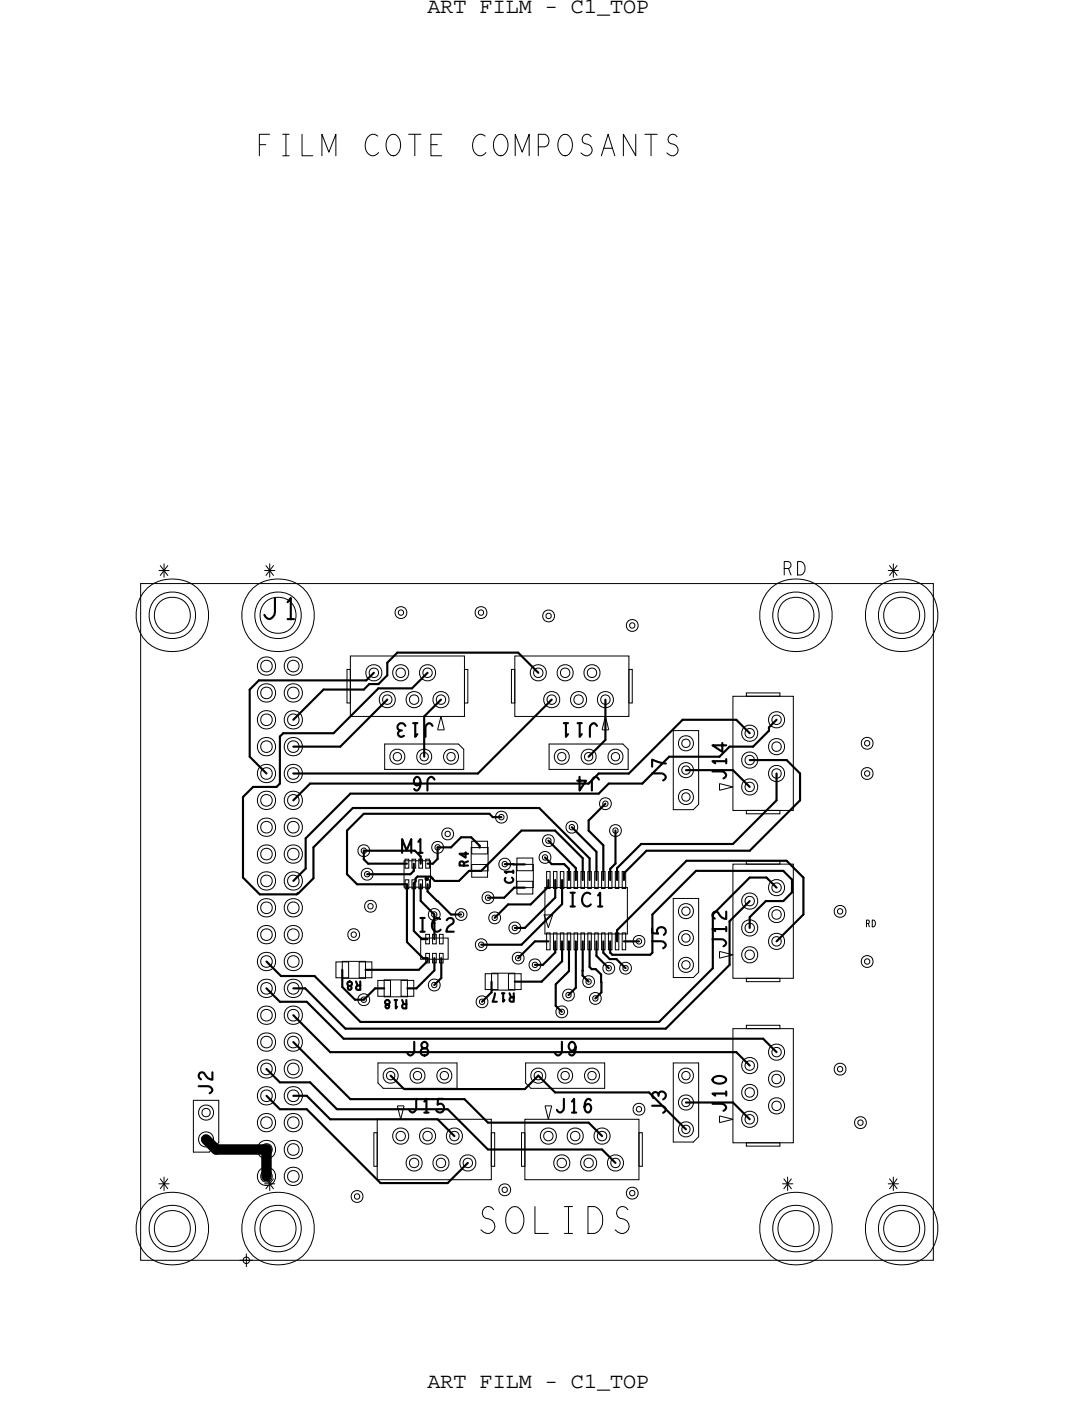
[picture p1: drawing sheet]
<svg xmlns="http://www.w3.org/2000/svg" width="102mm" height="132mm" viewBox="0 0 102 132" stroke-linecap="round" stroke-linejoin="round" font-family="sans-serif">
<defs><g id="words">
<text font-size="4.3" x="45.2" y="116.6">SOLIDS</text>
<text font-size="3.5" x="24.3" y="14.7">FILM COTE COMPOSANTS</text>
<text font-size="3.4" x="24.8" y="58.6">J1</text>
<g font-size="2.2">
<text x="15" y="54.4">*</text>
<text x="25" y="54.4">*</text>
<text x="74" y="54.4">RD</text>
<text x="84" y="54.4">*</text>
<text x="41.1" y="68.4" transform="rotate(-180 41.1 68.4)">J13</text>
<text x="56.6" y="68.4" transform="rotate(-180 56.6 68.4)">J11</text>
<text x="41.3" y="73.5" transform="rotate(-180 41.3 73.5)">J6</text>
<text x="56.8" y="73.5" transform="rotate(-180 56.8 73.5)">J4</text>
<text x="63" y="74" transform="rotate(-90 63 74)">J7</text>
<text x="68.7" y="73.8" transform="rotate(-90 68.7 73.8)">J14</text>
<text x="38" y="80.7">M1</text>
<text x="39.5" y="88.1">IC2</text>
<text x="53.7" y="85.7">IC1</text>
<text x="63" y="89.8" transform="rotate(-90 63 89.8)">J5</text>
<text x="68.7" y="89.7" transform="rotate(-90 68.7 89.7)">J12</text>
<text x="38.4" y="99.8">J8</text>
<text x="52.3" y="99.8">J9</text>
<text x="20.1" y="103.6" transform="rotate(-90 20.1 103.6)">J2</text>
<text x="38.5" y="105.2">J15</text>
<text x="52.5" y="105.2">J16</text>
<text x="63" y="105.4" transform="rotate(-90 63 105.4)">J3</text>
<text x="68.7" y="105.2" transform="rotate(-90 68.7 105.2)">J10</text>
<text x="15" y="112.4">*</text>
<text x="25" y="112.4">*</text>
<text x="74" y="112.4">*</text>
<text x="84" y="112.4">*</text>
</g>
<g font-size="2.1">
<text x="40.4" y="1.2">ART FILM - C1_TOP</text>
<text x="40.4" y="131.3">ART FILM - C1_TOP</text>
</g>
<g font-size="1.3">
<text x="44.3" y="82" transform="rotate(-90 44.3 82)">R4</text>
<text x="48.6" y="83.6" transform="rotate(-90 48.6 83.6)">C1</text>
<text x="34.2" y="92.8" transform="rotate(-180 34.2 92.8)">R8</text>
<text x="38.6" y="94.6" transform="rotate(-180 38.6 94.6)">R18</text>
<text x="48.7" y="93.9" transform="rotate(-180 48.7 93.9)">R17</text>
</g>
<text font-size="1.1" x="81.9" y="87.6">RD</text>
</g></defs>
<!-- layer: Board Outline -->
<path d="M13.3 55.2h75v64h-75z" fill="none" stroke="#000" stroke-width=".09"/>
<!-- layer: Components -->
<g fill="none" stroke="#000" stroke-width=".09">
<path d="M13.9 55.7a3.5 3.5 0 0 1 3.5-.8 3.5 3.5 0 0 1 2.3 2.9 3.4 3.4 0 0 1-4.4 3.7 3.5 3.5 0 0 1-1.4-5.8zM23.9 55.7a3.5 3.5 0 0 1 3.5-.8 3.5 3.5 0 0 1 2.3 2.9 3.4 3.4 0 0 1-4.4 3.7 3.5 3.5 0 0 1-1.4-5.8zM72.9 55.7a3.5 3.5 0 0 1 3.5-.8 3.5 3.5 0 0 1 2.3 2.9 3.4 3.4 0 0 1-4.4 3.7 3.5 3.5 0 0 1-1.4-5.8zM82.9 55.7a3.5 3.5 0 0 1 3.5-.8 3.5 3.5 0 0 1 2.3 2.9 3.4 3.4 0 0 1-4.4 3.7 3.5 3.5 0 0 1-1.4-5.8zM32.8 63.3h.3v3.2h-.3zM33.1 62h10.8v5.8h-10.8zM36.4 70.4h7zM36.4 72.8h7.5zM36.4 70.4v2.4zM41.4 69h.6zM41.7 67.8l.3 1.2zM43.4 70.4l.5 .5z"/>
<path d="M43.9 70.9v1.9zM43.9 63.3h.4v3.2h-.4zM48.4 63.3h.3v3.2h-.3zM48.7 62h10.8v5.8h-10.8zM52 70.4h6.9zM52 72.8h7.4zM52 70.4v2.4zM57 69h.6zM57.3 67.8l.3 1.2zM58.9 70.4l.5 .5zM59.4 70.9v1.9zM59.5 63.3h.3v3.2h-.3z"/>
<path d="M63.7 76.6h1.9zM63.7 69.1v7.5zM63.7 69.1h2.4zM65.6 76.6l.5-.5zM66.1 69.1v7zM68.1 74.1v.6zM68.1 74.7l1.2-.3zM70.6 65.5h3.2v.3h-3.2zM70.6 76.6h3.2v.4h-3.2zM32.4 92.5h2.2zM32.4 90.9v1.6zM32.4 90.9h2.2z"/>
<path d="M34.6 90.9v1.6zM36.3 94.3h2.2zM36.3 92.7v1.6zM36.3 92.7h2.2zM38.2 81.4h2.5v2.5h-2.5zM38.5 92.7v1.6zM39.8 88.7h2.6v2h-2.6zM44.6 82.4h1.6zM44.6 80.2v2.2zM44.6 80.2h1.6zM46.2 80.2v2.2zM46.5 93.6h2.2z"/>
<path d="M46.5 92v1.6zM46.5 92h2.2zM48.7 92v1.6zM48.9 83.9h1.6zM48.9 81.7v2.2zM48.9 81.7h1.6zM50.5 81.7v2.2zM51.5 86.5h.8zM51.5 86.5l.4 1.2zM51.6 83.9v4.4zM51.6 88.3h7.8zM51.6 83.9h7.8z"/>
<path d="M52.3 86.5l-.4 1.2zM59.4 83.9v4.4zM63.7 92.4h1.9zM63.7 85v7.4zM63.7 85h2.4zM65.6 92.4l.5-.5zM66.1 85v6.9zM68.1 90v.6zM68.1 90.6l1.2-.3zM70.6 81.4h3.2v.3h-3.2zM70.6 92.5h3.2v.3h-3.2zM70.6 97h3.2v.3h-3.2z"/>
<path d="M13.9 113.7a3.5 3.5 0 0 1 3.5-.8 3.5 3.5 0 0 1 2.3 2.9 3.4 3.4 0 0 1-4.4 3.7 3.5 3.5 0 0 1-1.4-5.8zM18.3 104.1v4.9zM18.3 109h1.5zM19.8 109l.9-.9zM20.7 104.1v4zM23.9 113.7a3.5 3.5 0 0 1 3.5-.8 3.5 3.5 0 0 1 2.3 2.9 3.4 3.4 0 0 1-4.4 3.7 3.5 3.5 0 0 1-1.4-5.8zM35.4 107.1h.3v3.2h-.3zM35.7 105.9h10.8v5.7h-10.8zM35.8 102.4l.5 .5zM35.8 100.5v1.9zM35.8 100.5h7.4zM36.3 102.9h6.9z"/>
<path d="M37.6 104.6l.3 1.3zM37.6 104.6h.6zM43.2 100.5v2.4zM46.5 107.1h.3v3.2h-.3zM49.3 107.1h.4v3.2h-.4zM49.7 105.9h10.8v5.7h-10.8zM49.7 102.4l.5 .5zM49.7 100.5v1.9zM49.7 100.5h7.5zM50.2 102.9h7zM51.6 104.6h.6zM51.6 104.6l.3 1.3z"/>
<path d="M57.2 100.5v2.4zM60.5 107.1h.3v3.2h-.3zM63.7 108h1.9zM63.7 100.5v7.5zM63.7 100.5h2.4zM65.6 108l.5-.5zM66.1 100.5v7zM68.1 105.5v.7zM68.1 106.2l1.2-.3zM70.6 108.1h3.2v.3h-3.2zM72.9 113.7a3.5 3.5 0 0 1 3.5-.8 3.5 3.5 0 0 1 2.3 2.9 3.4 3.4 0 0 1-4.4 3.7 3.5 3.5 0 0 1-1.4-5.8zM82.9 113.7a3.5 3.5 0 0 1 3.5-.8 3.5 3.5 0 0 1 2.3 2.9 3.4 3.4 0 0 1-4.4 3.7 3.5 3.5 0 0 1-1.4-5.8z"/>
</g>
<path d="M40.3 83.1l.1-.1 .1 .2h-.1z" fill="none" stroke="#000" stroke-width=".2"/>
<!-- layer: Nets -->
<g fill="none" stroke="#000" stroke-width=".09">
<path d="M37.7 57.8l.2-.1 .2 .1 .1 .1-.1 .2-.2 .1-.2-.1v-.2zM45.3 57.8l.2-.1 .2 .1 .1 .1-.1 .2-.2 .1-.2-.1v-.2zM51.7 58.1l.2-.1 .2 .1 .1 .2-.1 .1-.2 .1-.2-.1v-.1zM59.6 59l.2-.1 .2 .1 .1 .2-.1 .1-.2 .1-.2-.1v-.1zM41.2 80l.2-.1 .2 .1 .1 .1-.1 .2-.2 .1-.2-.1v-.2zM42.2 78.7l.2-.1 .1 .1 .1 .2-.1 .1-.1 .1-.2-.1-.1-.1zM44.6 79.6h1.5v1.2h-1.5zM47.2 77.1l.2-.1 .2 .1 .1 .2-.1 .2h-.2h-.2v-.2zM51.7 79.3l.2-.1 .2 .1v.2v.2l-.2 .1-.2-.1-.1-.2zM53.9 78.1l.2-.1 .2 .1 .1 .1-.1 .2-.2 .1-.2-.1v-.2zM57.1 75.8h.2h.2v.2v.2l-.2 .1-.2-.1-.1-.2zM58 78.4l.2-.1 .2 .1 .1 .1-.1 .2-.2 .1-.2-.1v-.2z"/>
<path d="M81.9 70.1l.1-.1 .2 .1 .1 .2-.1 .2h-.2h-.1l-.1-.2zM81.9 73l.1-.1 .2 .1 .1 .2-.1 .1-.2 .1-.1-.1-.1-.1zM31.8 91h1.2v1.5h-1.2zM33.3 88.2l.2-.1 .2 .1v.2v.2h-.2h-.2l-.1-.2zM34 91h1.2v1.5h-1.2zM34.2 94.4l.2-.1 .2 .1 .1 .1-.1 .2-.2 .1-.2-.1v-.2zM34.2 80.3l.2-.1 .2 .1 .1 .2-.1 .1-.2 .1-.2-.1v-.1zM34.5 82.5l.2-.1 .2 .1 .1 .2-.1 .2h-.2h-.2v-.2zM34.9 85.5h.2h.1l.1 .2-.1 .2-.1 .1-.2-.1-.1-.2zM35.7 92.7h1.2v1.5h-1.2zM37.9 92.7h1.2v1.5h-1.2zM38.3 83.2h.4v.9h-.4z"/>
<path d="M38.3 81.3h.4v.8h-.4zM39 83.2h.3v.9h-.3zM39 81.3h.3v.8h-.3zM39.6 83.2h.4v.9h-.4zM39.6 81.3h.4v.8h-.4zM40.3 81.3h.3v.8h-.3zM40.3 83.2h.3v.9h-.3zM40.3 88.4h.3v.9h-.3zM40.3 90.2h.3v.9h-.3zM40.9 93l.2-.1 .2 .1v.2v.1l-.2 .1-.2-.1-.1-.1zM40.9 90.2h.4v.9h-.4zM40.9 88.4h.4v.9h-.4z"/>
<path d="M41.6 90.2h.3v.9h-.3zM41.6 88.4h.3v.9h-.3zM43.4 86.3l.2-.1 .2 .1 .1 .2-.1 .2h-.2h-.2v-.2zM44.6 81.8h1.5v1.2h-1.5zM45.3 89.2l.2-.1 .2 .1 .1 .1-.1 .2-.2 .1-.2-.1v-.2zM45.4 94.6l.2-.1 .2 .1 .1 .1-.1 .2-.2 .1-.2-.1v-.2zM45.9 92.1h1.2v1.5h-1.2zM46 84.7l.2-.1 .2 .1v.2v.2l-.2 .1-.2-.1-.1-.2zM46.6 86.6h.2h.2l.1 .2-.1 .2-.2 .1-.2-.1-.1-.2zM47.6 81.5h.2h.1l.1 .2-.1 .2-.1 .1-.2-.1-.1-.2zM48.1 92.1h1.2v1.5h-1.2zM48.5 87.6l.2-.1 .2 .1 .1 .2-.1 .1-.2 .1-.2-.1v-.1z"/>
<path d="M48.8 90.4h.2h.2l.1 .2-.1 .2-.2 .1-.2-.1v-.2zM48.9 81.1h1.5v1.2h-1.5zM48.9 83.3h1.5v1.2h-1.5zM50.4 91.1l.2-.1 .2 .1 .1 .1-.1 .2-.2 .1-.2-.1v-.2zM51.4 80.9l.2-.1 .2 .1v.2v.2h-.2h-.2l-.1-.2zM51.7 82.4h.3v1.6h-.3zM51.7 88.2h.3v1.6h-.3zM52.4 82.4h.3v1.6h-.3zM52.4 88.2h.3v1.6h-.3zM53 95.5l.2-.1 .1 .1 .1 .2-.1 .2h-.1h-.2l-.1-.2zM53 88.2h.3v1.6h-.3zM53 82.4h.3v1.6h-.3z"/>
<path d="M53.6 93.9h.2h.2v.2v.2l-.2 .1-.2-.1-.1-.2zM53.7 88.2h.3v1.6h-.3zM53.7 82.4h.3v1.6h-.3zM54.3 82.4h.3v1.6h-.3zM54.3 88.2h.3v1.6h-.3zM55 82.4h.3v1.6h-.3zM55 88.2h.3v1.6h-.3zM55.5 92.7l.2-.1 .2 .1v.1v.2l-.2 .1-.2-.1-.1-.2zM55.6 82.4h.3v1.6h-.3zM55.6 88.2h.3v1.6h-.3zM56.1 94.2h.2h.2l.1 .2-.1 .2-.2 .1-.2-.1v-.2zM56.3 82.4h.3v1.6h-.3z"/>
<path d="M56.3 88.2h.3v1.6h-.3zM56.9 82.4h.3v1.6h-.3zM56.9 88.2h.3v1.6h-.3zM57.4 91.4l.2-.1 .2 .1 .1 .2-.1 .1-.2 .1-.2-.1-.1-.1zM57.6 82.4h.3v1.6h-.3zM57.6 88.2h.3v1.6h-.3zM58.2 82.4h.3v1.6h-.3zM58.2 88.2h.3v1.6h-.3zM58.9 82.4h.3v1.6h-.3zM58.9 88.2h.3v1.6h-.3zM59 91.4l.2-.1 .2 .1v.2v.1l-.2 .1-.2-.1-.1-.1zM60.3 88.9l.2-.1 .1 .1 .1 .1-.1 .2-.1 .1-.2-.1-.1-.2z"/>
<path d="M79.3 86l.2-.1 .2 .1v.2v.2h-.2h-.2l-.1-.2zM81.9 90.8l.1-.1 .2 .1 .1 .1-.1 .2-.2 .1-.1-.1-.1-.2zM33.6 113l.2-.1 .2 .1v.2v.1l-.2 .1-.2-.1-.1-.1zM47.6 112.3h.2h.1l.1 .2-.1 .2-.1 .1-.2-.1-.1-.2zM59.6 112.7l.2-.1 .2 .1 .1 .1-.1 .2-.2 .1-.2-.1v-.2zM60.3 104.7l.2-.1 .1 .1 .1 .2-.1 .2-.1 .1-.2-.1-.1-.2zM79.3 100.9h.2h.2v.2v.2l-.2 .1-.2-.1-.1-.2zM81.2 106l.2-.1 .2 .1 .1 .2-.1 .1-.2 .1-.2-.1v-.1z"/>
<circle cx="16.3" cy="58.2" r="2.21"/>
<circle cx="16.3" cy="58.2" r="1.71"/>
<circle cx="26.3" cy="58.2" r="2.21"/>
<circle cx="26.3" cy="58.2" r="1.71"/>
<circle cx="37.9" cy="57.9" r=".56"/>
<circle cx="45.5" cy="57.9" r=".56"/>
<circle cx="51.9" cy="58.3" r=".56"/>
<circle cx="59.8" cy="59.2" r=".56"/>
<circle cx="75.3" cy="58.2" r="2.21"/>
<circle cx="75.3" cy="58.2" r="1.71"/>
<circle cx="85.3" cy="58.2" r="2.21"/>
<circle cx="85.3" cy="58.2" r="1.71"/>
<circle cx="25.2" cy="70.6" r=".87"/>
<circle cx="25.2" cy="78.2" r=".87"/>
<circle cx="25.2" cy="68.1" r=".87"/>
<circle cx="25.2" cy="63" r=".87"/>
<circle cx="25.2" cy="75.7" r=".87"/>
<circle cx="25.2" cy="65.5" r=".87"/>
<circle cx="25.2" cy="73.2" r=".87"/>
<circle cx="25.2" cy="78.2" r=".55"/>
<circle cx="25.2" cy="70.6" r=".55"/>
<circle cx="25.2" cy="68.1" r=".55"/>
<circle cx="25.2" cy="63" r=".55"/>
<circle cx="25.2" cy="65.5" r=".55"/>
<circle cx="25.2" cy="75.7" r=".55"/>
<circle cx="25.2" cy="73.2" r=".55"/>
<circle cx="27.7" cy="70.6" r=".87"/>
<circle cx="27.7" cy="65.5" r=".87"/>
<circle cx="27.7" cy="73.2" r=".87"/>
<circle cx="27.7" cy="78.2" r=".87"/>
<circle cx="27.7" cy="68.1" r=".87"/>
<circle cx="27.7" cy="63" r=".87"/>
<circle cx="27.7" cy="75.7" r=".87"/>
<circle cx="27.7" cy="70.6" r=".55"/>
<circle cx="27.7" cy="75.7" r=".55"/>
<circle cx="27.7" cy="78.2" r=".55"/>
<circle cx="27.7" cy="63" r=".55"/>
<circle cx="27.7" cy="68.1" r=".55"/>
<circle cx="27.7" cy="73.2" r=".55"/>
<circle cx="27.7" cy="65.5" r=".55"/>
<circle cx="35.4" cy="63.6" r=".45"/>
<circle cx="35.4" cy="63.6" r=".77"/>
<circle cx="36.6" cy="66.2" r=".45"/>
<circle cx="36.6" cy="66.2" r=".77"/>
<circle cx="37.6" cy="71.6" r=".4"/>
<circle cx="37.6" cy="71.6" r=".72"/>
<circle cx="37.9" cy="63.6" r=".45"/>
<circle cx="37.9" cy="63.6" r=".77"/>
<circle cx="39.2" cy="66.2" r=".45"/>
<circle cx="39.2" cy="66.2" r=".77"/>
<circle cx="40.1" cy="71.6" r=".4"/>
<circle cx="40.1" cy="71.6" r=".72"/>
<circle cx="40.4" cy="63.6" r=".45"/>
<circle cx="40.5" cy="63.6" r=".77"/>
<circle cx="41.7" cy="66.2" r=".45"/>
<circle cx="41.7" cy="66.2" r=".77"/>
<circle cx="42.4" cy="78.9" r=".56"/>
<circle cx="42.7" cy="71.6" r=".4"/>
<circle cx="42.7" cy="71.6" r=".72"/>
<circle cx="47.4" cy="77.3" r=".56"/>
<circle cx="50.9" cy="63.6" r=".45"/>
<circle cx="50.9" cy="63.6" r=".77"/>
<circle cx="51.9" cy="79.5" r=".56"/>
<circle cx="52.2" cy="66.2" r=".45"/>
<circle cx="52.2" cy="66.2" r=".77"/>
<circle cx="53.1" cy="71.6" r=".4"/>
<circle cx="53.2" cy="71.6" r=".72"/>
<circle cx="53.5" cy="63.6" r=".45"/>
<circle cx="53.5" cy="63.6" r=".77"/>
<circle cx="54.1" cy="78.2" r=".56"/>
<circle cx="54.7" cy="66.2" r=".45"/>
<circle cx="54.7" cy="66.2" r=".77"/>
<circle cx="55.7" cy="71.6" r=".4"/>
<circle cx="55.7" cy="71.6" r=".72"/>
<circle cx="56" cy="63.6" r=".45"/>
<circle cx="56" cy="63.6" r=".77"/>
<circle cx="57.3" cy="76" r=".56"/>
<circle cx="57.3" cy="66.2" r=".45"/>
<circle cx="57.3" cy="66.2" r=".77"/>
<circle cx="58.2" cy="78.6" r=".56"/>
<circle cx="58.2" cy="71.6" r=".4"/>
<circle cx="58.2" cy="71.6" r=".72"/>
<circle cx="64.9" cy="75.4" r=".4"/>
<circle cx="64.9" cy="72.8" r=".4"/>
<circle cx="64.9" cy="70.3" r=".4"/>
<circle cx="64.9" cy="70.3" r=".72"/>
<circle cx="64.9" cy="72.8" r=".72"/>
<circle cx="64.9" cy="75.4" r=".72"/>
<circle cx="70.9" cy="69.3" r=".45"/>
<circle cx="70.9" cy="74.4" r=".45"/>
<circle cx="70.9" cy="71.9" r=".45"/>
<circle cx="70.9" cy="74.4" r=".77"/>
<circle cx="70.9" cy="71.9" r=".77"/>
<circle cx="70.9" cy="69.3" r=".77"/>
<circle cx="73.5" cy="73.2" r=".45"/>
<circle cx="73.5" cy="68.1" r=".45"/>
<circle cx="73.5" cy="70.6" r=".45"/>
<circle cx="73.5" cy="70.6" r=".77"/>
<circle cx="73.5" cy="73.2" r=".77"/>
<circle cx="73.5" cy="68.1" r=".77"/>
<circle cx="82" cy="73.2" r=".56"/>
<circle cx="82" cy="70.3" r=".56"/>
<circle cx="25.2" cy="85.9" r=".87"/>
<circle cx="25.2" cy="88.4" r=".87"/>
<circle cx="25.2" cy="96" r=".87"/>
<circle cx="25.2" cy="93.5" r=".87"/>
<circle cx="25.2" cy="83.3" r=".87"/>
<circle cx="25.2" cy="80.8" r=".87"/>
<circle cx="25.2" cy="90.9" r=".87"/>
<circle cx="25.2" cy="98.6" r=".87"/>
<circle cx="25.2" cy="93.5" r=".55"/>
<circle cx="25.2" cy="96" r=".55"/>
<circle cx="25.2" cy="83.3" r=".55"/>
<circle cx="25.2" cy="85.9" r=".55"/>
<circle cx="25.2" cy="80.8" r=".55"/>
<circle cx="25.2" cy="98.6" r=".55"/>
<circle cx="25.2" cy="90.9" r=".55"/>
<circle cx="25.2" cy="88.4" r=".55"/>
<circle cx="27.7" cy="83.3" r=".87"/>
<circle cx="27.7" cy="96" r=".87"/>
<circle cx="27.7" cy="93.5" r=".87"/>
<circle cx="27.7" cy="85.9" r=".87"/>
<circle cx="27.7" cy="88.4" r=".87"/>
<circle cx="27.7" cy="90.9" r=".87"/>
<circle cx="27.7" cy="98.6" r=".87"/>
<circle cx="27.7" cy="80.8" r=".87"/>
<circle cx="27.7" cy="96" r=".55"/>
<circle cx="27.7" cy="85.9" r=".55"/>
<circle cx="27.7" cy="83.3" r=".55"/>
<circle cx="27.7" cy="93.5" r=".55"/>
<circle cx="27.7" cy="98.6" r=".55"/>
<circle cx="27.7" cy="80.8" r=".55"/>
<circle cx="27.7" cy="88.4" r=".55"/>
<circle cx="27.7" cy="90.9" r=".55"/>
<circle cx="33.5" cy="88.4" r=".56"/>
<circle cx="34.4" cy="94.6" r=".56"/>
<circle cx="34.4" cy="80.5" r=".56"/>
<circle cx="34.7" cy="82.7" r=".56"/>
<circle cx="35.1" cy="85.7" r=".56"/>
<circle cx="41.1" cy="93.2" r=".56"/>
<circle cx="41.1" cy="86.5" r=".56"/>
<circle cx="41.4" cy="80.1" r=".56"/>
<circle cx="43.6" cy="86.5" r=".56"/>
<circle cx="45.5" cy="89.3" r=".56"/>
<circle cx="45.6" cy="94.7" r=".56"/>
<circle cx="46.2" cy="84.9" r=".56"/>
<circle cx="46.8" cy="86.8" r=".56"/>
<circle cx="47.8" cy="81.7" r=".56"/>
<circle cx="48.7" cy="87.8" r=".56"/>
<circle cx="49" cy="90.6" r=".56"/>
<circle cx="50.6" cy="91.3" r=".56"/>
<circle cx="51.6" cy="81.1" r=".56"/>
<circle cx="53.1" cy="95.7" r=".56"/>
<circle cx="53.8" cy="94.1" r=".56"/>
<circle cx="55.7" cy="92.8" r=".56"/>
<circle cx="56.3" cy="94.4" r=".56"/>
<circle cx="57.6" cy="91.6" r=".56"/>
<circle cx="59.2" cy="91.6" r=".56"/>
<circle cx="60.5" cy="89" r=".56"/>
<circle cx="64.9" cy="86.2" r=".4"/>
<circle cx="64.9" cy="91.3" r=".4"/>
<circle cx="64.9" cy="88.7" r=".4"/>
<circle cx="64.9" cy="88.7" r=".72"/>
<circle cx="64.9" cy="91.3" r=".72"/>
<circle cx="64.9" cy="86.2" r=".72"/>
<circle cx="70.9" cy="85.2" r=".45"/>
<circle cx="70.9" cy="87.8" r=".45"/>
<circle cx="70.9" cy="90.3" r=".45"/>
<circle cx="70.9" cy="90.3" r=".77"/>
<circle cx="70.9" cy="85.2" r=".77"/>
<circle cx="70.9" cy="87.8" r=".77"/>
<circle cx="73.5" cy="89" r=".45"/>
<circle cx="73.5" cy="84" r=".45"/>
<circle cx="73.5" cy="99.5" r=".45"/>
<circle cx="73.5" cy="86.5" r=".45"/>
<circle cx="73.5" cy="86.5" r=".77"/>
<circle cx="73.5" cy="89" r=".77"/>
<circle cx="73.5" cy="84" r=".77"/>
<circle cx="73.5" cy="99.5" r=".77"/>
<circle cx="79.5" cy="86.2" r=".56"/>
<circle cx="82" cy="90.9" r=".56"/>
<circle cx="16.3" cy="116.2" r="2.21"/>
<circle cx="16.3" cy="116.2" r="1.71"/>
<circle cx="19.5" cy="105.2" r=".4"/>
<circle cx="19.5" cy="107.8" r=".4"/>
<circle cx="19.5" cy="105.2" r=".72"/>
<circle cx="19.5" cy="107.8" r=".72"/>
<circle cx="25.2" cy="106.2" r=".87"/>
<circle cx="25.2" cy="101.1" r=".87"/>
<circle cx="25.2" cy="111.3" r=".87"/>
<circle cx="25.2" cy="103.6" r=".87"/>
<circle cx="25.2" cy="108.7" r=".87"/>
<circle cx="25.2" cy="106.2" r=".55"/>
<circle cx="25.2" cy="103.6" r=".55"/>
<circle cx="25.2" cy="108.7" r=".55"/>
<circle cx="25.2" cy="101.1" r=".55"/>
<circle cx="26.3" cy="116.2" r="2.21"/>
<circle cx="26.3" cy="116.2" r="1.71"/>
<circle cx="27.7" cy="101.1" r=".87"/>
<circle cx="27.7" cy="111.3" r=".87"/>
<circle cx="27.7" cy="106.2" r=".87"/>
<circle cx="27.7" cy="103.6" r=".87"/>
<circle cx="27.7" cy="108.7" r=".87"/>
<circle cx="27.7" cy="103.6" r=".55"/>
<circle cx="27.7" cy="106.2" r=".55"/>
<circle cx="27.7" cy="101.1" r=".55"/>
<circle cx="27.7" cy="111.3" r=".55"/>
<circle cx="27.7" cy="108.7" r=".55"/>
<circle cx="33.8" cy="113.2" r=".56"/>
<circle cx="37" cy="101.7" r=".4"/>
<circle cx="37" cy="101.7" r=".72"/>
<circle cx="37.9" cy="107.4" r=".45"/>
<circle cx="37.9" cy="107.4" r=".77"/>
<circle cx="39.2" cy="110" r=".45"/>
<circle cx="39.2" cy="110" r=".77"/>
<circle cx="39.5" cy="101.7" r=".4"/>
<circle cx="39.5" cy="101.7" r=".72"/>
<circle cx="40.4" cy="107.4" r=".45"/>
<circle cx="40.5" cy="107.4" r=".77"/>
<circle cx="41.7" cy="110" r=".45"/>
<circle cx="41.7" cy="110" r=".77"/>
<circle cx="42" cy="101.7" r=".4"/>
<circle cx="42" cy="101.7" r=".72"/>
<circle cx="43" cy="107.4" r=".45"/>
<circle cx="43" cy="107.4" r=".77"/>
<circle cx="44.3" cy="110" r=".45"/>
<circle cx="44.3" cy="110" r=".77"/>
<circle cx="47.8" cy="112.5" r=".56"/>
<circle cx="50.9" cy="101.7" r=".4"/>
<circle cx="50.9" cy="101.7" r=".72"/>
<circle cx="51.9" cy="107.4" r=".45"/>
<circle cx="51.9" cy="107.4" r=".77"/>
<circle cx="53.1" cy="110" r=".45"/>
<circle cx="53.2" cy="110" r=".77"/>
<circle cx="53.5" cy="101.7" r=".4"/>
<circle cx="53.5" cy="101.7" r=".72"/>
<circle cx="54.4" cy="107.4" r=".45"/>
<circle cx="54.4" cy="107.4" r=".77"/>
<circle cx="55.7" cy="110" r=".45"/>
<circle cx="55.7" cy="110" r=".77"/>
<circle cx="56" cy="101.7" r=".4"/>
<circle cx="56" cy="101.7" r=".72"/>
<circle cx="57" cy="107.4" r=".45"/>
<circle cx="57" cy="107.4" r=".77"/>
<circle cx="58.2" cy="110" r=".45"/>
<circle cx="58.2" cy="110" r=".77"/>
<circle cx="59.8" cy="112.8" r=".56"/>
<circle cx="60.5" cy="104.9" r=".56"/>
<circle cx="64.9" cy="101.7" r=".4"/>
<circle cx="64.9" cy="104.3" r=".4"/>
<circle cx="64.9" cy="106.8" r=".4"/>
<circle cx="64.9" cy="104.3" r=".72"/>
<circle cx="64.9" cy="101.7" r=".72"/>
<circle cx="64.9" cy="106.8" r=".72"/>
<circle cx="70.9" cy="105.9" r=".45"/>
<circle cx="70.9" cy="103.3" r=".45"/>
<circle cx="70.9" cy="100.8" r=".45"/>
<circle cx="70.9" cy="100.8" r=".77"/>
<circle cx="70.9" cy="105.9" r=".77"/>
<circle cx="70.9" cy="103.3" r=".77"/>
<circle cx="73.5" cy="102" r=".45"/>
<circle cx="73.5" cy="104.6" r=".45"/>
<circle cx="73.5" cy="104.6" r=".77"/>
<circle cx="73.5" cy="102.1" r=".77"/>
<circle cx="75.3" cy="116.2" r="2.21"/>
<circle cx="75.3" cy="116.2" r="1.71"/>
<circle cx="79.5" cy="101.1" r=".56"/>
<circle cx="81.4" cy="106.2" r=".56"/>
<circle cx="85.3" cy="116.2" r="2.21"/>
<circle cx="85.3" cy="116.2" r="1.71"/>
</g>
<g fill="none" stroke="#000" stroke-width=".2">
<path d="M23 75.4v7.6zM23.6 71.6l1.6 1.6zM23.6 65.2v6.4zM23.9 74.4h2.3zM23.9 74.4l-.9 1zM24.5 64.3l-.9 .9zM24.5 64.3h10.2zM26.2 74.4l.3-.3zM26.5 69.7l.3-.4zM26.5 69.7v4.4zM26.8 69.3h4.8zM27.8 73.2h17.4z"/>
<path d="M27.8 75.7l1.5-1.6zM27.8 68.1l2.8-2.9zM27.8 70.6h4.4zM28.9 79.3v2.8zM29.3 74.1h26.4zM30.6 65.2h3.8zM31.6 69.3l4.2-4.2zM32.2 70.6l4.4-4.4zM32.8 78.5v4.2zM33.1 75.1h23.5zM33.1 75.1l-4.2 4.2zM33.4 76.4h17.6z"/>
<path d="M33.4 76.4l-3.7 3.7zM34.4 77l-1.6 1.5zM34.4 77h11.9zM34.4 65.2l.5-.5zM34.9 64.7h.9zM35.4 63.6l-.7 .7zM35.8 65.1h3.2zM35.8 64.7l.8-.8zM36.6 62.7l1-1zM36.6 62.7v1.2zM37.6 61.7h11.4zM39 65.1l1.5-1.5z"/>
<path d="M40.1 67.8v3.8zM41.7 66.2l-1.6 1.6zM43.6 79.2l-.9 .9zM43.6 79.2h1zM44.6 79.2l.8 .8zM45.2 73.2l7-7zM45.4 80v.2zM46.3 77l.3 .3zM46.6 77.3h.8zM49 61.7l1.9 1.9zM49.3 78.5h3.2zM49.3 78.5l-3.8 3.9z"/>
<path d="M51 76.4l4.8 4.8zM51.9 79.5l2.6 2.6zM52.5 78.5l2.6 2.7zM54.1 78.2l2.3 2.4zM55.7 78.5l1.4 1.4zM55.7 77.6v.9zM56.6 73.2h2.9zM56.6 75.1l1-1zM57.1 79.9v3.3zM57.3 70l-1.6 1.6zM57.3 66.2v3.8zM57.3 76l-1.6 1.6z"/>
<path d="M57.6 74.1h3.2zM58.2 78.5v3.2zM59.5 73.2l5.1-5.1zM60.7 79.8h8.6zM60.7 79.8l-2.3 2.3zM60.8 74.1l2.5-2.5zM63.3 71.6h4.8zM64.6 68.1h5.1zM64.9 72.8h4.4zM69 70.6h2.2zM69.3 72.8l1.6 1.6zM69.7 68.1l1.2 1.2z"/>
<path d="M70.9 71.9h3.5zM71.2 70.6l1.6-1.5zM72.8 68.8l.7-.7zM72.8 68.8v.3zM73.5 75.7l-4.2 4.1zM73.5 73.2v2.5zM74.4 71.9l1.3 1.3zM75.7 73.2v2.5zM23 83l1.6 1.6zM24.6 84.6h3.5zM25.2 93.5l1.3 1.2zM25.2 90.9l1.4 1.4z"/>
<path d="M26.5 94.7h2.5zM26.6 92.3h3.2zM27.8 98.6l5.3 5.3zM27.8 96l3.4 3.5zM27.8 93.5h1.1zM27.8 83.3l1.1-1.2zM28.2 84.5l-.1 .1zM28.2 84.5h.1M28.9 93.5l3.8 3.8zM29 94.7l3.5 3.5zM29.7 83.1l-1.5 1.4zM29.7 80.1v3z"/>
<path d="M29.8 92.3l4.3 4.3zM31.2 99.5h38.5zM32.4 93.3l1.2 1.2zM32.4 91.7v1.6zM32.5 98.2h39.7zM32.7 97.3h30.3zM32.8 82.7l1 .9zM33.6 94.5h.8zM33.8 83.6h4.7zM34.1 96.6h28.3zM34.4 80.5h4.9zM34.4 80.5v.8z"/>
<path d="M34.4 81.3l.4 .4zM34.6 91.7h5zM34.7 82.7h4.1zM34.8 81.7h3.7zM35.5 93.5h.8zM35.5 93.5l-1.1 1zM38.5 89.1l1.5 1.5zM38.5 83.6v5.5zM38.5 93.5h.9zM38.8 82.7l.4-.3zM39.2 83.5l.1-.2zM39.2 83.5v.1z"/>
<path d="M39.2 83.6v4.4zM39.2 81.7v.7zM39.3 83.1l.2-.2zM39.3 83.1v.2zM39.5 82.9h1.3zM39.6 91.7l.9-.8zM39.8 85.2l1.3 1.3zM39.8 83.6v1.6zM39.8 81v.7zM40 90.6h.5zM40.5 81.7h.5zM40.5 90.6v.3z"/>
<path d="M40.5 83.6v.7zM40.5 84.3l.9 .9zM40.8 82.9l.1 .2zM40.9 83.1l.2 .2zM40.9 83.1h.1M41.1 91.8l-1.7 1.7zM41.1 90.6v1.2zM41.1 83.3h2.3zM41.4 85.2h.1M41.4 85.2l1.3 1.3zM41.4 80.1h1.3zM41.4 81.2l-.4 .5z"/>
<path d="M41.4 80.1v1.1zM41.8 92.5l-.7 .7zM41.8 90.6v1.9zM43.4 83.3l1-.9zM44.4 82.4h1zM45.4 82.4h.1zM45.5 89.3h3.8zM46.2 84.9h1.5zM46.5 93.8l-.9 .9zM46.5 92.8v1zM46.8 86.8l1.3-1.3zM47.7 84.9l1-1z"/>
<path d="M47.8 81.7h.8zM48.1 85.5h2.1zM48.6 81.7h.1M48.6 81.7h1.1zM48.7 83.9h1zM48.7 87.8h1zM48.7 92.8h2.5zM50.2 85.5l1.7-1.6zM50.6 89l-1.6 1.6zM50.6 91.2h.8zM50.6 89h1.3zM51.4 91.2l1.1-1.1z"/>
<path d="M51.6 81.1l.6 .6zM51.9 83.2v.7zM52.2 81.7h1.2zM52.5 84.9l-2.8 2.9zM52.5 83.2v1.7zM52.5 89v1.1zM52.6 95.1l.6 .6zM52.6 93.1v2zM53.2 90.9l-2 1.9zM53.2 89v1.9zM53.2 85.5l-3.9 3.8zM53.2 83.2v2.3z"/>
<path d="M53.4 81.7l.4 .5zM53.8 91.8l-1.2 1.3zM53.8 89v2.8zM53.8 82.2v1zM54.5 82.1v1.1zM54.5 93.4l-.7 .7zM54.5 89v4.4zM55.1 91.8h.1M55.1 91.8v.5zM55.1 92.3l.6 .5zM55.1 81.2v2zM55.1 89v2.8z"/>
<path d="M55.8 81.2v2zM55.8 91.5l.2 .2zM55.8 89v2.5zM56 91.7h.4zM56.4 91.7l.5 .5zM56.4 80.6v2.6zM56.4 89v1.4zM56.4 90.4l1.2 1.2zM56.9 92.9h.1M56.9 92.2v.7zM56.9 93.8l-.6 .6zM56.9 92.9v.9z"/>
<path d="M57.1 90.1l.6 .6zM57.1 89v1.1zM57.7 90.7h.6zM57.7 82.2v1zM57.7 90.1l.2 .2zM57.7 89v1.1zM57.9 90.3h3.6zM58.2 81.7l-.5 .5zM58.3 90.7l.9 .9zM58.4 82.1v1.1zM58.4 88l6.5-6.6zM58.4 88v1z"/>
<path d="M59 82.6l2.2-2.1zM59 82.6v.6zM59 89h1.5zM61.2 80.5h9.7zM61.7 86.5l4.2-4.1zM61.7 86.5v3.6zM64.9 81.4h9.5zM65.9 82.4h8.2zM67.4 91.6l-5 5zM67.4 86.5v5.1zM69 91.2l-6 6.1zM69 87.1v4.1z"/>
<path d="M69.7 99.5l1.2 1.3zM70.9 80.5l4.8-4.8zM70.9 86.7v1.1zM70.9 83l-3.5 3.5zM70.9 83h1.6zM70.9 85.2l-1.9 1.9zM72.2 98.2l1.3 1.3zM72.5 85.2h1.6zM72.5 85.2l-1.6 1.5zM72.5 83l1 .9zM74.1 82.4l.8 .8zM74.4 81.4l1.6 1.6z"/>
<path d="M74.9 84.4l-.8 .8zM74.9 83.2v1.2zM76 86.5l-2.5 2.5zM76 83v3.5zM25.2 103.6l1.3 1.3zM25.2 101.1l1.3 1.3zM26.5 104.9h2.5zM26.5 102.4h2.8zM27.8 103.6h1.2zM29 104.9l7 7zM29 103.6l2.2 2.3zM29.3 102.4l2.6 2.5z"/>
<path d="M31.2 105.9h10.2zM31.9 104.9h10.5zM33.1 103.9h10.8zM36 111.9h6.4zM37 101.7l1.2 1.3zM38.2 103h11.5zM41.4 105.9l1.6 1.5zM42.4 111.9l1.9-1.9zM42.4 104.9l3.8 3.8zM43.9 103.9l2.3 2.3zM46.2 108.7h10.8zM46.2 106.2h9.5z"/>
<path d="M50.9 101.7l-1.2 1.3zM50.9 101.7l1.6 1.6zM52.5 103.3h8.9zM55.7 106.2l1.3 1.2zM57 108.7l1.2 1.3zM61.4 103.3l3.5 3.5zM64.9 104.3h4.4zM69.3 104.3l1.6 1.6z"/>
</g>
<path d="M19.5 107.8l.9 .9zM20.4 108.7h4.8zM25.2 108.7v2.6z" fill="none" stroke="#000" stroke-width=".99"/>
<!-- layer: Text -->
<path d="M15.5 53.3v1.3M25.5 53.3v1.3M84.5 53.3v1.3M15.5 111.3v1.3M25.5 111.3v1.3M74.5 111.3v1.3M84.5 111.3v1.3" fill="none" stroke="#000" stroke-width=".09"/>
<!-- layer: Drawing Origin -->
<path d="M22.7 119.2h1.2M23.1 119l.2-.1 .2 .1 .1 .2-.1 .2-.2 .1-.2-.1-.1-.2zM23.3 118.6v1.2" fill="none" stroke="#000" stroke-width=".09"/>
<!-- layer: All Others -->
<path d="M69.3 65.8h5.8v10.8h-5.8zM69.3 81.7h5.8v10.8h-5.8zM69.3 97.3h5.8v10.8h-5.8z" fill="none" stroke="#000" stroke-width=".09"/>
<use href="#words"/>
</svg>
